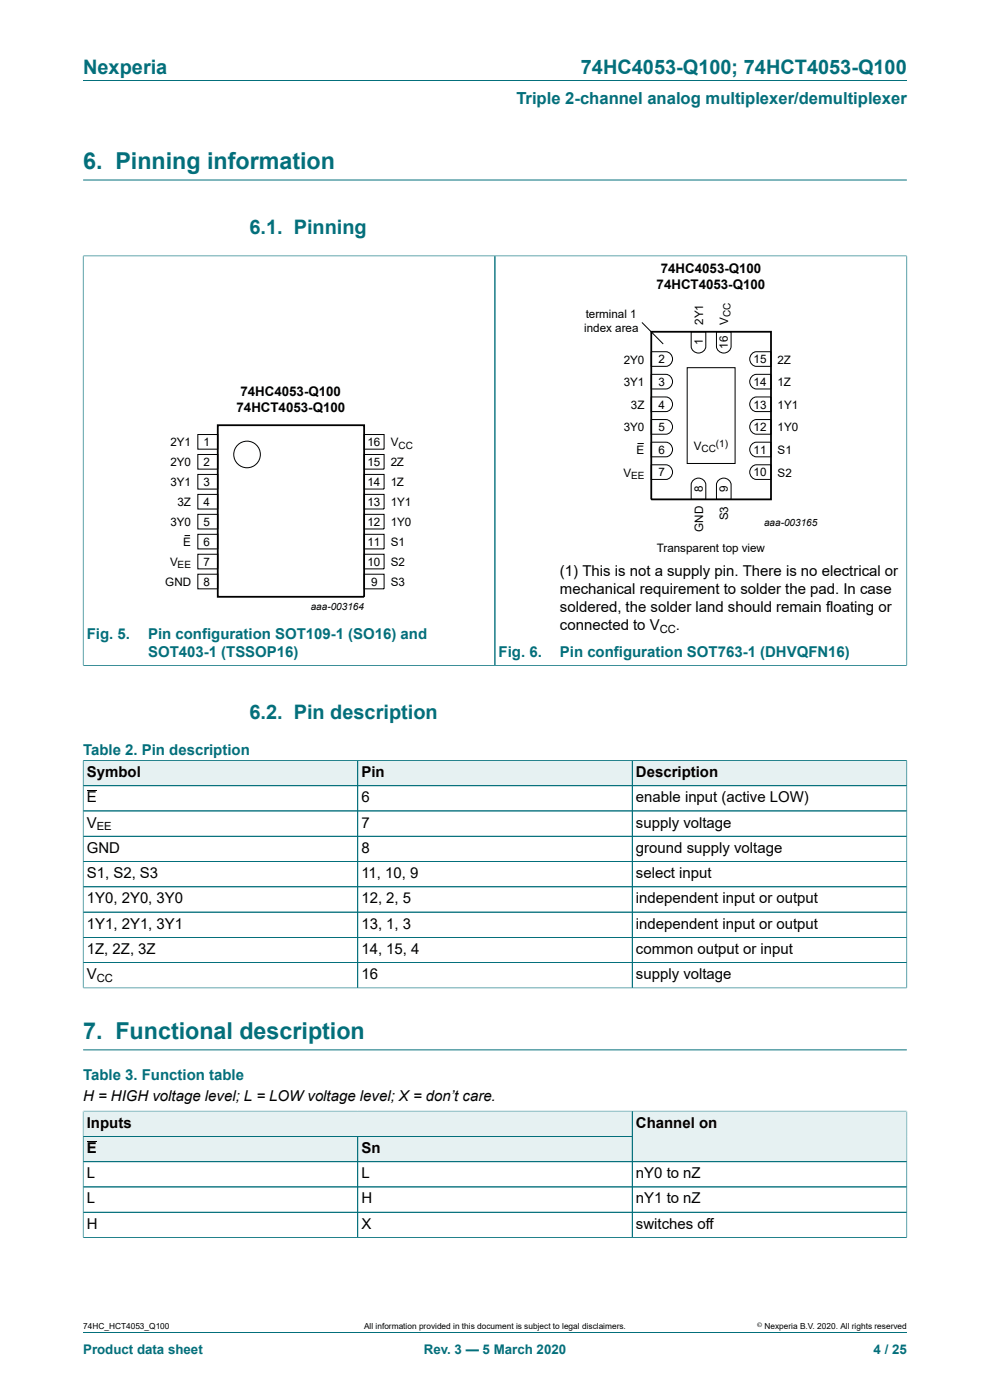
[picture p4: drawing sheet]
<svg xmlns="http://www.w3.org/2000/svg" width="210mm" height="297mm" viewBox="0 0 210 297" stroke-linecap="round" stroke-linejoin="round" font-family="sans-serif">
<defs><g id="words">
<g font-size="4.9" fill="#036f7b">
<text x="17.6" y="35.9">6. Pinning information</text>
<text x="17.6" y="220.4">7. Functional description</text>
</g>
<g font-size="4.2" fill="#036f7b">
<text x="17.6" y="15.6">Nexperia</text>
<text x="123.2" y="15.6">74HC4053-Q100; 74HCT4053-Q100</text>
<text x="52.9" y="49.7">6.1. Pinning</text>
<text x="52.9" y="152.5">6.2. Pin description</text>
</g>
<text font-size="3.5" fill="#036f7b" x="109.5" y="22">Triple 2-channel analog multiplexer/demultiplexer</text>
<g font-size="3.2">
<text x="118.8" y="122.3">(1) This is not a supply pin. There is no electrical or</text>
<text x="118.8" y="126.1">mechanical requirement to solder the pad. In case</text>
<text x="118.8" y="129.9">soldered, the solder land should remain floating or</text>
<text x="118.8" y="133.7">connected to V</text>
<text x="143.4" y="133.7">.</text>
<text x="18.4" y="164.8">Symbol</text>
<text x="76.7" y="164.8">Pin</text>
<text x="134.9" y="164.8">Description</text>
<text x="18.4" y="170.2">E</text>
<text x="76.7" y="170.2">6</text>
<text x="134.9" y="170.2">enable input (active LOW)</text>
<text x="18.4" y="175.5">V</text>
<text x="76.7" y="175.5">7</text>
<text x="134.9" y="175.5">supply voltage</text>
<text x="18.4" y="180.9">GND</text>
<text x="76.7" y="180.9">8</text>
<text x="134.9" y="180.9">ground supply voltage</text>
<text x="18.4" y="186.3">S1, S2, S3</text>
<text x="18.4" y="191.6">1Y0, 2Y0, 3Y0</text>
<text x="76.7" y="186.3">11, 10, 9</text>
<text x="76.7" y="191.6">12, 2, 5</text>
<text x="134.9" y="186.3">select input</text>
<text x="134.9" y="191.6">independent input or output</text>
<text x="18.4" y="197">1Y1, 2Y1, 3Y1</text>
<text x="76.7" y="197">13, 1, 3</text>
<text x="134.9" y="197">independent input or output</text>
<text x="18.4" y="202.4">1Z, 2Z, 3Z</text>
<text x="76.7" y="202.4">14, 15, 4</text>
<text x="134.9" y="202.4">common output or input</text>
<text x="18.4" y="207.7">V</text>
<text x="76.7" y="207.7">16</text>
<text x="134.9" y="207.7">supply voltage</text>
<text x="17.6" y="233.6">H = HIGH voltage level; L = LOW voltage level; X = don’t care.</text>
<text x="18.4" y="239.2">Inputs</text>
<text x="134.9" y="239.2">Channel on</text>
<text x="18.4" y="244.6">E</text>
<text x="76.7" y="244.6">Sn</text>
<text x="18.4" y="250">L</text>
<text x="76.7" y="250">L</text>
<text x="134.9" y="250">nY0 to nZ</text>
<text x="18.4" y="255.3">L</text>
<text x="76.7" y="255.3">H</text>
<text x="134.9" y="255.3">nY1 to nZ</text>
<text x="18.4" y="260.7">H</text>
<text x="76.7" y="260.7">X</text>
<text x="134.9" y="260.7">switches off</text>
</g>
<g font-size="3.2" fill="#036f7b">
<text x="18.4" y="135.5">Fig. 5.</text>
<text x="31.4" y="135.5">Pin configuration SOT109-1 (SO16) and</text>
<text x="31.4" y="139.3">SOT403-1 (TSSOP16)</text>
<text x="105.8" y="139.3">Fig. 6.</text>
<text x="118.8" y="139.3">Pin configuration SOT763-1 (DHVQFN16)</text>
<text x="17.6" y="160.2">Table 2. Pin description</text>
<text x="17.6" y="229.1">Table 3. Function table</text>
</g>
<g font-size="2.8">
<text x="140.2" y="58">74HC4053-Q100</text>
<text x="139.3" y="61.3">74HCT4053-Q100</text>
<text x="51" y="84">74HC4053-Q100</text>
<text x="50.2" y="87.3">74HCT4053-Q100</text>
</g>
<g font-size="2.8" fill="#036f7b">
<text x="17.6" y="287.2">Product data sheet</text>
<text x="89.9" y="287.2">Rev. 3 — 5 March 2020</text>
<text x="185.3" y="287.2">4 / 25</text>
</g>
<g font-size="2.5">
<text x="123.9" y="70.5">index area</text>
<text x="124.2" y="67.5">terminal 1</text>
<text x="149.1" y="68.9" transform="rotate(-90 149.1 68.9)">2Y1</text>
<text x="154.5" y="68.9" transform="rotate(-90 154.5 68.9)">V</text>
<text x="132.3" y="77.1">2Y0</text>
<text x="139.7" y="77.1">2</text>
<text x="149.1" y="73.3" transform="rotate(-90 149.1 73.3)">1</text>
<text x="154.4" y="74" transform="rotate(-90 154.4 74)">16</text>
<text x="159.9" y="77.1">15</text>
<text x="164.9" y="77.1">2Z</text>
<text x="132.3" y="81.9">3Y1</text>
<text x="139.7" y="81.8">3</text>
<text x="159.9" y="81.8">14</text>
<text x="164.9" y="81.9">1Z</text>
<text x="133.8" y="86.7">3Z</text>
<text x="139.7" y="86.7">4</text>
<text x="159.9" y="86.7">13</text>
<text x="164.9" y="86.7">1Y1</text>
<text x="36.1" y="94.7">2Y1</text>
<text x="43.2" y="94.6">1</text>
<text x="77.9" y="94.6">16</text>
<text x="82.9" y="94.7">V</text>
<text x="132.3" y="91.5">3Y0</text>
<text x="139.7" y="91.4">5</text>
<text x="147.2" y="95.5">V</text>
<text x="159.9" y="91.4">12</text>
<text x="164.9" y="91.5">1Y0</text>
<text x="36.1" y="98.9">2Y0</text>
<text x="43.2" y="98.9">2</text>
<text x="77.9" y="98.9">15</text>
<text x="82.9" y="98.9">2Z</text>
<text x="132.2" y="101.1">V</text>
<text x="135" y="96.3">E</text>
<text x="139.7" y="101">7</text>
<text x="139.7" y="96.3">6</text>
<text x="159.9" y="101">10</text>
<text x="159.9" y="96.3">11</text>
<text x="164.9" y="101.1">S2</text>
<text x="164.9" y="96.3">S1</text>
<text x="36.1" y="103.1">3Y1</text>
<text x="37.7" y="107.4">3Z</text>
<text x="43.2" y="103.1">3</text>
<text x="43.2" y="107.3">4</text>
<text x="77.9" y="103.1">14</text>
<text x="77.9" y="107.3">13</text>
<text x="82.9" y="103.1">1Z</text>
<text x="82.9" y="107.4">1Y1</text>
<text x="149.1" y="104.3" transform="rotate(-90 149.1 104.3)">8</text>
<text x="154.4" y="104.3" transform="rotate(-90 154.4 104.3)">9</text>
<text x="36.1" y="111.6">3Y0</text>
<text x="43.2" y="111.6">5</text>
<text x="77.9" y="111.6">12</text>
<text x="82.9" y="111.6">1Y0</text>
<text x="149.1" y="112.9" transform="rotate(-90 149.1 112.9)">GND</text>
<text x="154.5" y="110.4" transform="rotate(-90 154.5 110.4)">S3</text>
<text x="38.9" y="115.8">E</text>
<text x="43.2" y="115.8">6</text>
<text x="77.9" y="115.8">11</text>
<text x="82.9" y="115.8">S1</text>
<text x="139.3" y="117.2">Transparent top view</text>
<text x="35.1" y="124.3">GND</text>
<text x="36.1" y="120.1">V</text>
<text x="43.2" y="120">7</text>
<text x="43.2" y="124.3">8</text>
<text x="77.9" y="120">10</text>
<text x="78.7" y="124.3">9</text>
<text x="82.9" y="120.1">S2</text>
<text x="82.9" y="124.3">S3</text>
</g>
<g font-size="2.4">
<text x="139.9" y="134.3">CC</text>
<text x="20.5" y="176.2">EE</text>
<text x="20.5" y="208.3">CC</text>
</g>
<g font-size="2.1">
<text x="155" y="67.3" transform="rotate(-90 155 67.3)">CC</text>
<text x="84.5" y="95.2">CC</text>
<text x="148.8" y="95.9">CC</text>
<text x="151.9" y="94.7">(1)</text>
<text x="133.9" y="101.6">EE</text>
<text x="162.1" y="111.6">aaa-003165</text>
<text x="37.7" y="120.6">EE</text>
<text x="65.9" y="129.4">aaa-003164</text>
</g>
<g font-size="1.8">
<text x="17.6" y="282">74HC_HCT4053_Q100</text>
<text x="77.2" y="282">All information provided in this document is subject to legal disclaimers.</text>
<text x="162.2" y="282">Nexperia B.V. 2020. All rights reserved</text>
</g>
<text font-size="1.4" x="160.6" y="281.6">©</text>
</g></defs>
<path d="M17.6 17.1h174.8M17.6 38.2h174.8M17.6 54.3h174.8M17.6 54.2v87M105 54.3v86.8M192.4 54.2v87M17.6 141.1h174.8" fill="none" stroke="#036f7b" stroke-width=".21"/>
<g fill="none" stroke="#000" stroke-width=".21">
<path d="M136.2 68.4l4.5 4.6M138.1 79.4h3.2a1.56 1.56 0 0 1 1.4 1.6 1.56 1.56 0 0 1-1.4 1.5h-3.2zM138.1 74.6h3.2a1.56 1.56 0 0 1 1.4 1.6 1.56 1.56 0 0 1-1.4 1.5h-3.2zM145.8 78h10.1v20.3h-10.1zM146.6 70.4h3.1v3.1a1.56 1.56 0 0 1-1.5 1.4 1.56 1.56 0 0 1-1.6-1.4zM152 70.4h3.1v3.1a1.56 1.56 0 0 1-1.6 1.4 1.56 1.56 0 0 1-1.5-1.4zM159.6 79.7l.8-.3h3.1v3.1h-3.1a1.57 1.57 0 0 1-1.3-1.1 1.57 1.57 0 0 1 .5-1.7zM159.6 74.9l.8-.3h3.1v3.1h-3.1a1.57 1.57 0 0 1-1.3-1.1 1.57 1.57 0 0 1 .5-1.7zM42 92.2h4.2v3.1h-4.2zM42 96.4h4.2v3.1h-4.2zM77.2 92.2h4.3v3.1h-4.3zM77.2 96.4h4.3v3.1h-4.3z"/>
<path d="M135.3 94.1h1.2M138.1 98.6h3.2a1.56 1.56 0 0 1 1.4 1.6 1.56 1.56 0 0 1-1.4 1.5h-3.2zM138.1 93.8h3.2a1.56 1.56 0 0 1 1.4 1.6 1.56 1.56 0 0 1-1.4 1.5h-3.2zM138.1 89h3.2a1.56 1.56 0 0 1 1.4 1.6 1.56 1.56 0 0 1-1.4 1.5h-3.2zM138.1 84.2h3.2a1.56 1.56 0 0 1 1.4 1.6 1.56 1.56 0 0 1-1.4 1.5h-3.2zM159.6 98.9l.8-.3h3.1v3.1h-3.1a1.57 1.57 0 0 1-1.3-1.1 1.57 1.57 0 0 1 .5-1.7zM159.6 94.1l.8-.3h3.1v3.1h-3.1a1.57 1.57 0 0 1-1.3-1.1 1.57 1.57 0 0 1 .5-1.7zM159.6 89.3l.8-.3h3.1v3.1h-3.1a1.57 1.57 0 0 1-1.3-1.1 1.57 1.57 0 0 1 .5-1.7zM159.6 84.5l.8-.3h3.1v3.1h-3.1a1.57 1.57 0 0 1-1.3-1.1 1.57 1.57 0 0 1 .5-1.7zM39.1 113.6h1.2M42 100.6h4.2v3.2h-4.2zM42 104.9h4.2v3.1h-4.2z"/>
<path d="M42 109.1h4.2v3.1h-4.2zM42 113.3h4.2v3.2h-4.2zM42 117.6h4.2v3.1h-4.2zM77.2 117.6h4.3v3.1h-4.3zM77.2 109.1h4.3v3.1h-4.3zM77.2 113.3h4.3v3.2h-4.3zM77.2 100.6h4.3v3.1h-4.3zM77.2 104.9h4.3v3.1h-4.3zM146.9 102a1.57 1.57 0 0 1 1.7-.5 1.57 1.57 0 0 1 1.1 1.3v3.1h-3.1v-3.1zM152.3 102a1.57 1.57 0 0 1 1.7-.5 1.57 1.57 0 0 1 1.1 1.3v3.1h-3.1v-3.1zM42 121.8h4.2v3.1h-4.2zM77.2 121.8h4.3v3.1h-4.3z"/>
<circle cx="52.4" cy="96.4" r="2.82"/>
</g>
<path d="M138.1 70.4h25.4v35.5h-25.4zM46.2 90.2h31v36.4h-31z" fill="none" stroke="#000" stroke-width=".38"/>
<path d="M17.7 161.4h58.1v5.2h-58.1z" fill="#e6f1f2"/>
<path d="M17.6 161.3v5.4h58.3v-5.4h-58.3" fill="none" stroke="#036f7b" stroke-width=".21"/>
<path d="M75.9 161.4h58.1v5.2h-58.1z" fill="#e6f1f2"/>
<path d="M75.9 161.3h58.2v5.4h-58.2z" fill="none" stroke="#036f7b" stroke-width=".21"/>
<path d="M134.2 161.4h58.1v5.2h-58.1z" fill="#e6f1f2"/>
<g fill="none" stroke="#036f7b" stroke-width=".21">
<path d="M17.6 166.7h174.8M17.6 172h174.8M17.6 161.4v48.3M17.6 177.4h174.8M17.7 161.3h174.7M75.9 161.4v48.2M134.1 161.3v48.3M192.4 161.3v48.4M17.6 182.8h174.8M17.6 188.1h174.8M17.6 193.5h174.8M17.6 198.9h174.8"/>
<path d="M17.6 209.6h174.8M17.6 204.2h174.8M17.6 235.7v5.4h116.5v-5.4h-116.5M17.6 222.7h174.8"/>
</g>
<path d="M18.4 167.7h2.1" fill="none" stroke="#000" stroke-width=".21"/>
<g fill="#e6f1f2">
<path d="M17.7 235.8h116.3v5.2h-116.3z"/>
<path d="M17.7 241.2h58.1v5.2h-58.1z"/>
</g>
<path d="M17.6 241.1h58.3v5.3h-58.3z" fill="none" stroke="#036f7b" stroke-width=".21"/>
<path d="M18.4 242.1h2.1" fill="none" stroke="#000" stroke-width=".21"/>
<path d="M75.9 241.2h58.1v5.2h-58.1z" fill="#e6f1f2"/>
<path d="M192.4 235.7v10.7h-116.5v-5.3h58.2M192.4 235.7h-58.3v10.7" fill="none" stroke="#036f7b" stroke-width=".21"/>
<path d="M134.2 235.8h58.1v10.6h-58.1z" fill="#e6f1f2"/>
<path d="M17.6 235.8v26.8M17.7 235.7h174.6M134.1 235.8v26.7M192.4 235.8v26.8M17.6 246.4h174.8M17.6 251.8h174.8M17.6 257.2h174.8M75.9 241.2v21.3M134 241.1h-116.3M17.6 262.5h174.8M17.6 282.6h174.8" fill="none" stroke="#036f7b" stroke-width=".21"/>
<use href="#words"/>
</svg>
